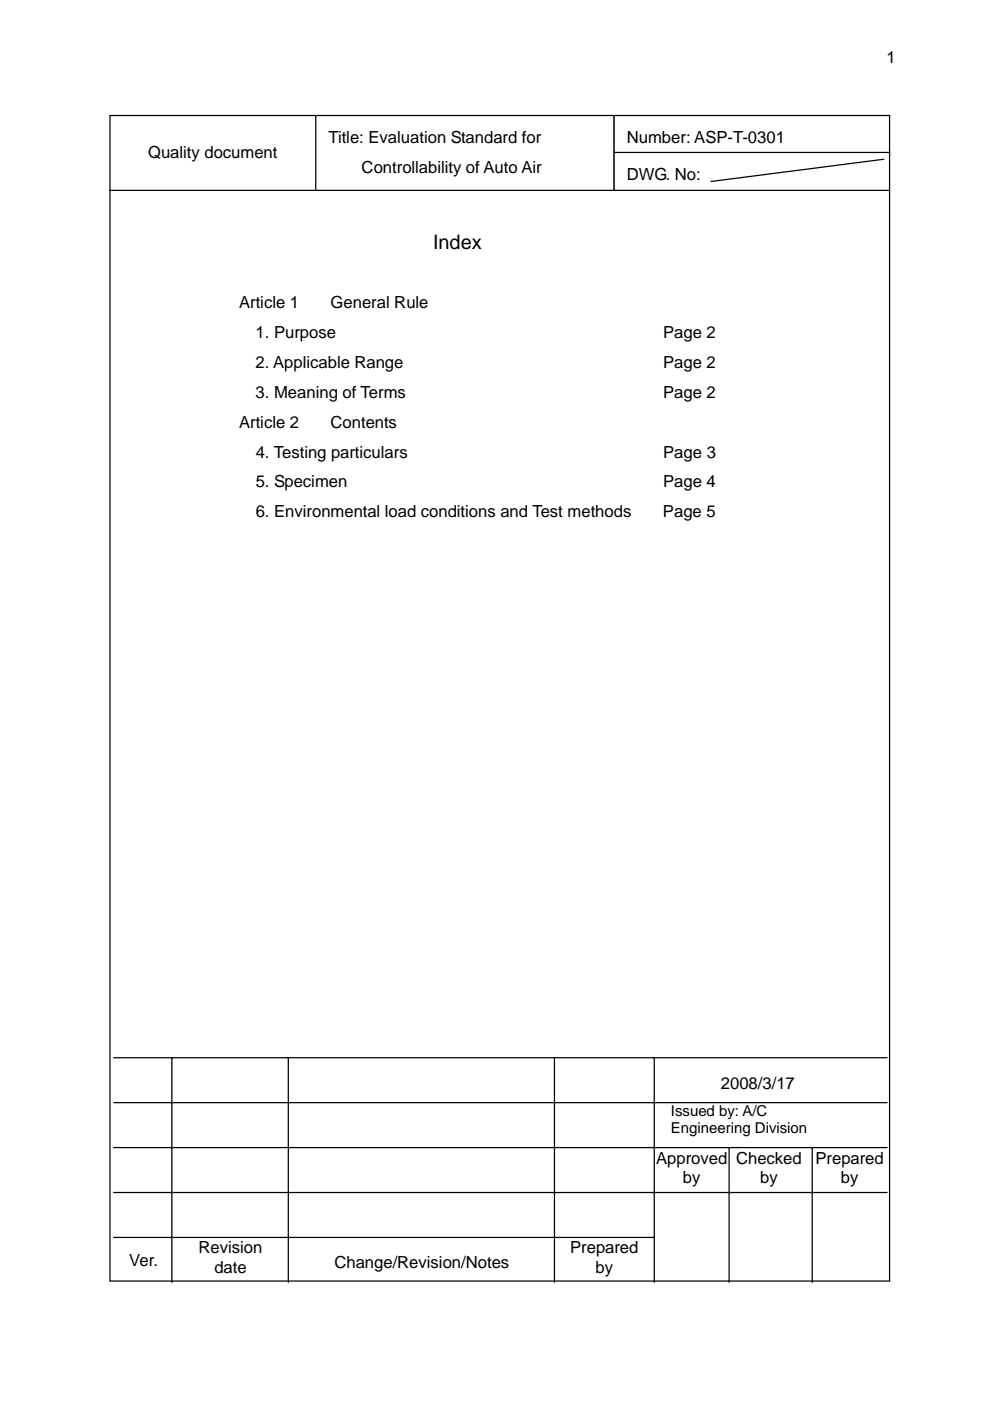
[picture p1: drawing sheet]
<svg xmlns="http://www.w3.org/2000/svg" width="210mm" height="297mm" viewBox="0 0 210 297" stroke-linecap="round" stroke-linejoin="round" font-family="sans-serif">
<defs><g id="words">
<text font-size="4.2" x="91.8" y="52.8">Index</text>
<g font-size="3.5">
<text x="188" y="13.3">1</text>
<text x="31.4" y="33.5">Quality document</text>
<text x="69.7" y="30.3">Title: Evaluation Standard for</text>
<text x="132.9" y="30.3">Number: ASP-T-0301</text>
<text x="76.7" y="36.7">Controllability of Auto Air</text>
<text x="132.9" y="38.2">DWG. No:</text>
<text x="50.7" y="65.3">Article 1</text>
<text x="70.1" y="65.3">General Rule</text>
<text x="54.2" y="71.6">1. Purpose</text>
<text x="140.6" y="71.6">Page 2</text>
<text x="54.2" y="78">2. Applicable Range</text>
<text x="140.6" y="78">Page 2</text>
<text x="54.2" y="84.3">3. Meaning of Terms</text>
<text x="140.6" y="84.3">Page 2</text>
<text x="50.7" y="90.7">Article 2</text>
<text x="70.1" y="90.7">Contents</text>
<text x="54.2" y="97">4. Testing particulars</text>
<text x="140.7" y="97">Page 3</text>
<text x="54.2" y="103.4">5. Specimen</text>
<text x="140.6" y="103.4">Page 4</text>
<text x="54.2" y="109.7">6. Environmental load conditions and Test methods</text>
<text x="140.6" y="109.7">Page 5</text>
<text x="152.9" y="230.8">2008/3/17</text>
<text x="139.1" y="246.7">Approved</text>
<text x="144.8" y="250.9">by</text>
<text x="156.1" y="246.7">Checked</text>
<text x="161.2" y="250.9">by</text>
<text x="173" y="246.7">Prepared</text>
<text x="178.4" y="250.9">by</text>
<text x="27.4" y="268.4">Ver.</text>
<text x="42.1" y="265.7">Revision</text>
<text x="45.5" y="270">date</text>
<text x="70.9" y="268.9">Change/Revision/Notes</text>
<text x="120.9" y="265.7">Prepared</text>
<text x="126.3" y="270">by</text>
</g>
<g font-size="3.2">
<text x="142.3" y="236.6">Issued by: A/C</text>
<text x="142.3" y="240.1">Engineering Division</text>
</g>
</g></defs>
<path d="M23.3 40.4h165.4v231.2h-165.4z" fill="none" stroke="#000" stroke-width=".26"/>
<path d="M23.3 24.5h43.7v15.9h-43.7z" fill="#fff"/>
<path d="M23.3 24.5h43.7v15.9h-43.7z" fill="none" stroke="#000" stroke-width=".26"/>
<path d="M67 24.5h63.3v15.9h-63.3z" fill="#fff"/>
<path d="M67 24.5h63.3v15.9h-63.3z" fill="none" stroke="#000" stroke-width=".26"/>
<path d="M130.3 24.5h58.4v8.1h-58.4z" fill="#fff"/>
<path d="M130.3 24.5h58.4v8h-58.4zM24.1 224.3h164.1M24.1 233.8h164.1M36.4 224.3v47.6M61.2 224.3v47.6M117.6 224.3v47.6M138.8 224.3v47.6M24.1 243.3h164.1M24.1 252.8h164.1M154.6 243.3v28.6M172.3 243.3v28.6M24.1 262.4h114.7" fill="none" stroke="#000" stroke-width=".26"/>
<path d="M130.3 32.3h58.4v8.1h-58.4z" fill="#fff"/>
<path d="M130.3 32.3h58.4v8.1h-58.4zM187.5 33.8l-36.7 4.7" fill="none" stroke="#000" stroke-width=".26"/>
<use href="#words"/>
</svg>
